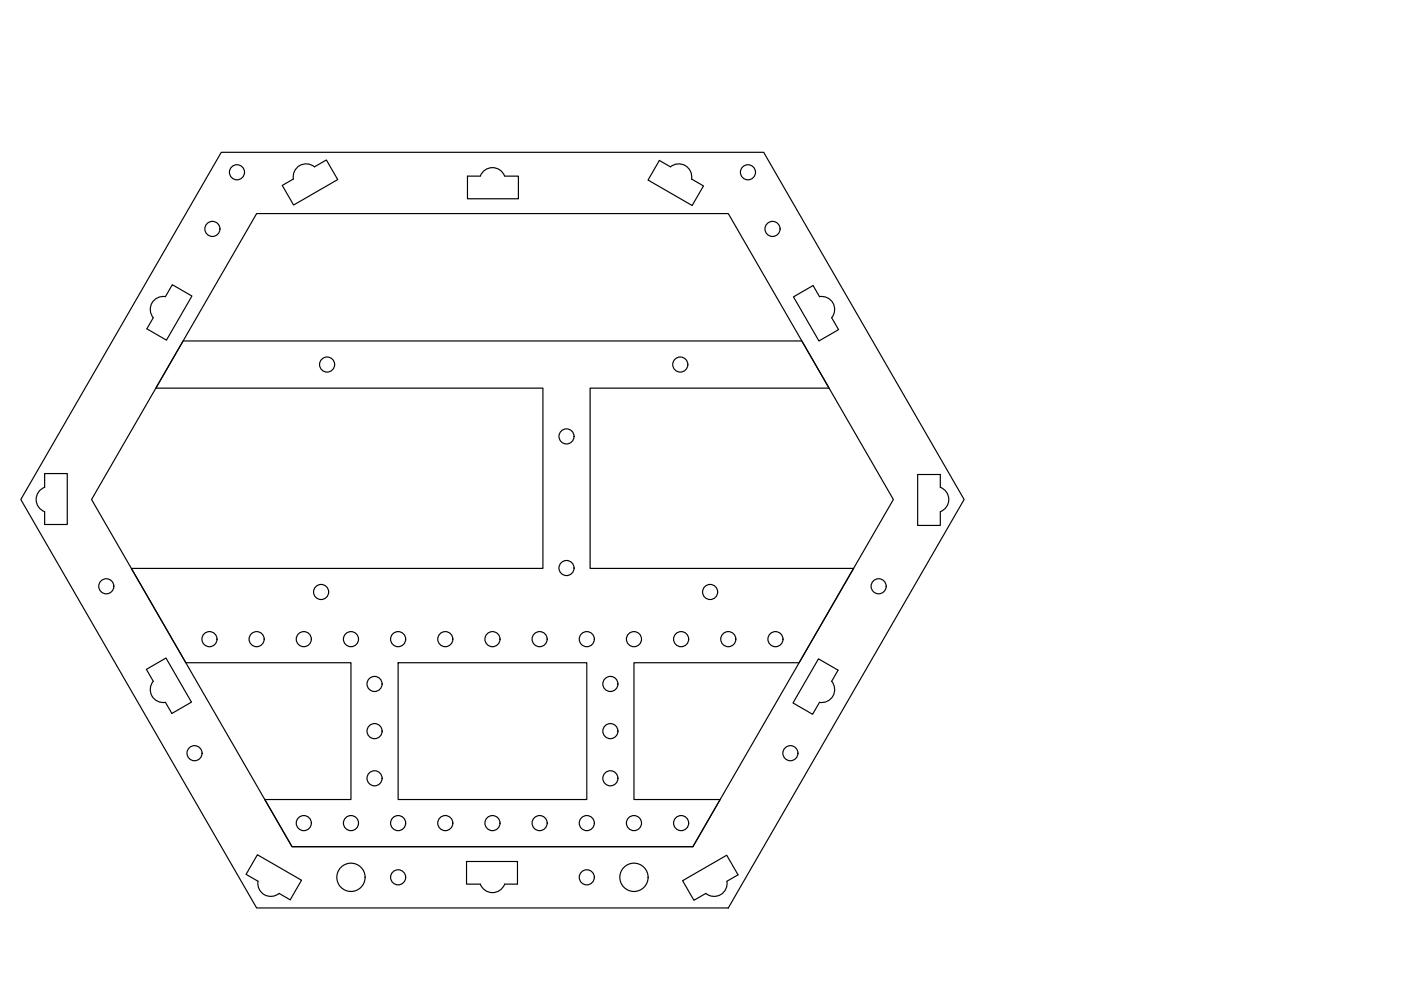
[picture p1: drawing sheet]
<svg xmlns="http://www.w3.org/2000/svg" width="297mm" height="210mm" viewBox="0 0 297 210" stroke-linecap="round" stroke-linejoin="round" font-family="sans-serif">
<!-- layer: 0 -->
<g fill="none" stroke="#000" stroke-width=".25">
<path d="M46.9 32.3h115l42.5 73.6-50 86.6h-100l-50-86.6zM63.1 35.4a2.75 2.75 0 0 1 3.6 0l2.5-1.5 2.4 4.2-9.4 5.4-2.4-4.2 2.4-1.3a2.75 2.75 0 0 1 .9-2.6zM99.1 37.3h2.7a2.75 2.75 0 0 1 2.6-1.8 2.75 2.75 0 0 1 2.6 1.8h2.9v4.8h-10.8zM139.8 34l2.4 1.4a2.75 2.75 0 0 1 3.1-.3 2.75 2.75 0 0 1 1.3 2.9l2.6 1.4-2.4 4.2-9.4-5.4zM54.4 45.3h100l35 60.6-42.5 73.6h-85l-42.5-73.6zM32.6 63.8a2.75 2.75 0 0 1 2.5-.9l1.4-2.5 4.2 2.4-5.4 9.3-4.2-2.4 1.4-2.3a2.75 2.75 0 0 1 .1-3.6zM38.8 72.3h131.2l5.8 10h-50.7v38.2h55.9l-11.6 20h-35v29h18.3l-5.8 10h-85l-5.8-10h18.3v-29h-35l-11.6-20h87.3v-38.2h-82.1zM168.2 62.9l4.2-2.4 1.3 2.4a2.75 2.75 0 0 1 2.9 1.3 2.75 2.75 0 0 1-.3 3.2l1.5 2.5-4.2 2.4zM9.5 100.4h4.8v10.8h-4.8v-2.7a2.75 2.75 0 0 1-1.8-2.6 2.75 2.75 0 0 1 1.8-2.6zM194.6 100.6h4.8v2.7a2.75 2.75 0 0 1 1.8 2.6 2.75 2.75 0 0 1-1.8 2.6v2.9h-4.8zM173.5 139.7l4.2 2.4-1.4 2.3a2.75 2.75 0 0 1 .3 3.2 2.75 2.75 0 0 1-2.9 1.3l-1.4 2.5-4.2-2.4zM31 141.9l4.2-2.4 5.4 9.4-4.2 2.4-1.3-2.4a2.75 2.75 0 0 1-2.9-1.3 2.75 2.75 0 0 1 .3-3.2z"/>
<path d="M84.4 140.5h40v29h-40zM54.6 181.2l9.3 5.4-2.4 4.2-2.3-1.4a2.75 2.75 0 0 1-3.2 .3 2.75 2.75 0 0 1-1.3-2.9l-2.5-1.4zM98.9 182.7h10.8v4.8h-2.7a2.75 2.75 0 0 1-2.6 1.8 2.75 2.75 0 0 1-2.6-1.8h-2.9zM144.7 186.7l9.4-5.4 2.4 4.2-2.4 1.3a2.75 2.75 0 0 1-1.3 2.9 2.75 2.75 0 0 1-3.1-.3l-2.6 1.5z"/>
<circle cx="50.2" cy="36.5" r="1.6"/>
<circle cx="158.6" cy="36.5" r="1.6"/>
<circle cx="45" cy="48.5" r="1.6"/>
<circle cx="163.8" cy="48.5" r="1.6"/>
<circle cx="69.3" cy="77.3" r="1.6"/>
<circle cx="144.2" cy="77.3" r="1.6"/>
<circle cx="120.1" cy="92.5" r="1.6"/>
<circle cx="22.5" cy="124.3" r="1.6"/>
<circle cx="44.4" cy="135.5" r="1.6"/>
<circle cx="54.4" cy="135.5" r="1.6"/>
<circle cx="64.4" cy="135.5" r="1.6"/>
<circle cx="68.1" cy="125.5" r="1.6"/>
<circle cx="74.4" cy="135.5" r="1.6"/>
<circle cx="84.4" cy="135.5" r="1.6"/>
<circle cx="94.4" cy="135.5" r="1.6"/>
<circle cx="104.4" cy="135.5" r="1.6"/>
<circle cx="114.4" cy="135.5" r="1.6"/>
<circle cx="120.1" cy="120.4" r="1.6"/>
<circle cx="124.4" cy="135.5" r="1.6"/>
<circle cx="134.4" cy="135.5" r="1.6"/>
<circle cx="144.4" cy="135.5" r="1.6"/>
<circle cx="150.6" cy="125.5" r="1.6"/>
<circle cx="154.4" cy="135.5" r="1.6"/>
<circle cx="164.4" cy="135.5" r="1.6"/>
<circle cx="186.3" cy="124.3" r="1.6"/>
<circle cx="41.2" cy="159.7" r="1.6"/>
<circle cx="79.4" cy="145" r="1.6"/>
<circle cx="79.4" cy="155" r="1.6"/>
<circle cx="129.4" cy="145" r="1.6"/>
<circle cx="129.4" cy="155" r="1.6"/>
<circle cx="167.6" cy="159.7" r="1.6"/>
<circle cx="64.4" cy="174.5" r="1.6"/>
<circle cx="74.4" cy="174.5" r="1.6"/>
<circle cx="79.4" cy="165" r="1.6"/>
<circle cx="84.4" cy="174.5" r="1.6"/>
<circle cx="94.4" cy="174.5" r="1.6"/>
<circle cx="104.4" cy="174.5" r="1.6"/>
<circle cx="114.4" cy="174.5" r="1.6"/>
<circle cx="124.4" cy="174.5" r="1.6"/>
<circle cx="129.4" cy="165" r="1.6"/>
<circle cx="134.4" cy="174.5" r="1.6"/>
<circle cx="144.4" cy="174.5" r="1.6"/>
<circle cx="74.4" cy="186" r="3"/>
<circle cx="84.4" cy="186" r="1.6"/>
<circle cx="124.4" cy="186" r="1.6"/>
<circle cx="134.4" cy="186" r="3"/>
</g>
</svg>
